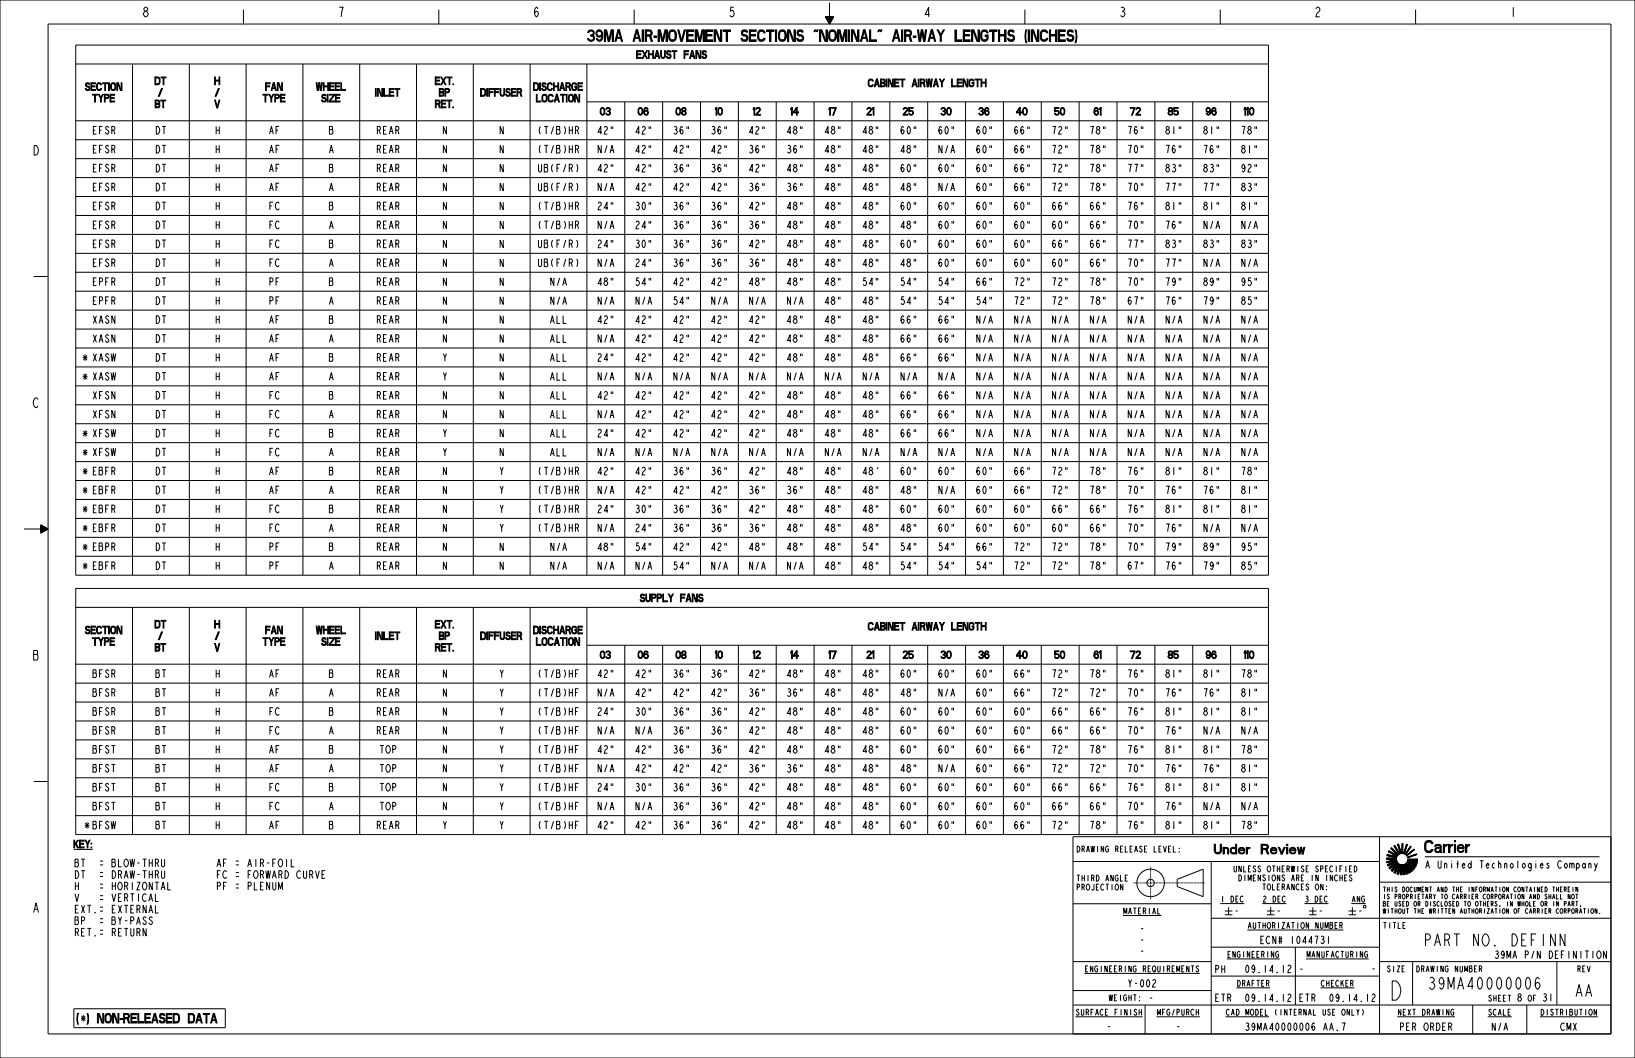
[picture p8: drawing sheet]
<svg xmlns="http://www.w3.org/2000/svg" width="864mm" height="559mm" viewBox="0 0 864 559" stroke-linecap="round" stroke-linejoin="round" font-family="sans-serif">
<defs><g id="words">
<text font-size="13.2" x="733" y="528">D</text>
<g font-size="8.3">
<text x="752" y="450">Carrier</text>
<text x="753" y="500">PART NO. DEFINN</text>
<text x="755" y="523">39MA40000006</text>
<text x="832" y="526">AA</text>
</g>
<text font-size="7.8" x="297" y="22">39MA AIR-MOVEMENT SECTIONS &quot;NOMINAL&quot; AIR-WAY LENGTHS (INCHES)</text>
<g font-size="6.6">
<text x="75" y="9">8</text>
<text x="178" y="9">7</text>
<text x="281" y="9">6</text>
<text x="385" y="9">5</text>
<text x="488" y="9">4</text>
<text x="591" y="9">3</text>
<text x="694" y="9">2</text>
<text x="797" y="9">1</text>
<text x="17" y="82">D</text>
<text x="17" y="215">C</text>
<text x="17" y="349">B</text>
<text x="641" y="451">Under</text>
<text x="671" y="451">Review</text>
<text x="17" y="482">A</text>
</g>
<g font-size="6.5">
<text x="43" y="191">*</text>
<text x="43" y="201">*</text>
<text x="43" y="231">*</text>
<text x="43" y="241">*</text>
<text x="43" y="251">*</text>
<text x="43" y="261">*</text>
<text x="43" y="271">*</text>
<text x="43" y="281">*</text>
<text x="43" y="291">*</text>
<text x="43" y="301">*</text>
<text x="44" y="438">*</text>
<text x="41" y="540">( ) NON-RELEASED DATA</text>
<text x="42" y="540">*</text>
</g>
<g font-size="5.3">
<text x="336" y="31">EXHAUST FANS</text>
<text x="44" y="48">SECTION</text>
<text x="82" y="45">DT</text>
<text x="113" y="45">H</text>
<text x="140" y="48">FAN</text>
<text x="167" y="48">WHEEL</text>
<text x="229" y="45">EXT.</text>
<text x="281" y="48">DISCHARGE</text>
<text x="457" y="46">CABINET AIRWAY LENGTH</text>
<text x="49" y="54">TYPE</text>
<text x="83" y="51">/</text>
<text x="113" y="51">/</text>
<text x="139" y="54">TYPE</text>
<text x="169" y="54">SIZE</text>
<text x="197" y="51">INLET</text>
<text x="232" y="51">BP</text>
<text x="252" y="51">DIFFUSER</text>
<text x="282" y="54">LOCATION</text>
<text x="82" y="57">BT</text>
<text x="113" y="57">V</text>
<text x="229" y="57">RET.</text>
<text x="317" y="61">03</text>
<text x="337" y="61">06</text>
<text x="357" y="61">08</text>
<text x="377" y="61">10</text>
<text x="397" y="61">12</text>
<text x="417" y="61">14</text>
<text x="437" y="61">17</text>
<text x="457" y="61">21</text>
<text x="477" y="61">25</text>
<text x="497" y="61">30</text>
<text x="517" y="61">36</text>
<text x="537" y="61">40</text>
<text x="557" y="61">50</text>
<text x="577" y="61">61</text>
<text x="597" y="61">72</text>
<text x="617" y="61">85</text>
<text x="637" y="61">96</text>
<text x="655" y="61">110</text>
<text x="49" y="71">EFSR</text>
<text x="82" y="71">DT</text>
<text x="113" y="71">H</text>
<text x="142" y="71">AF</text>
<text x="173" y="71">B</text>
<text x="199" y="71">REAR</text>
<text x="233" y="71">N</text>
<text x="263" y="71">N</text>
<text x="284" y="71">(T/B)HR</text>
<text x="315" y="71">42&quot;</text>
<text x="335" y="71">42&quot;</text>
<text x="355" y="71">36&quot;</text>
<text x="375" y="71">36&quot;</text>
<text x="395" y="71">42&quot;</text>
<text x="415" y="71">48&quot;</text>
<text x="435" y="71">48&quot;</text>
<text x="455" y="71">48&quot;</text>
<text x="475" y="71">60&quot;</text>
<text x="495" y="71">60&quot;</text>
<text x="515" y="71">60&quot;</text>
<text x="535" y="71">66&quot;</text>
<text x="555" y="71">72&quot;</text>
<text x="575" y="71">78&quot;</text>
<text x="595" y="71">76&quot;</text>
<text x="615" y="71">81&quot;</text>
<text x="635" y="71">81&quot;</text>
<text x="655" y="71">78&quot;</text>
<text x="49" y="81">EFSR</text>
<text x="82" y="81">DT</text>
<text x="113" y="81">H</text>
<text x="142" y="81">AF</text>
<text x="173" y="81">A</text>
<text x="199" y="81">REAR</text>
<text x="233" y="81">N</text>
<text x="263" y="81">N</text>
<text x="284" y="81">(T/B)HR</text>
<text x="315" y="81">N/A</text>
<text x="335" y="81">42&quot;</text>
<text x="355" y="81">42&quot;</text>
<text x="375" y="81">42&quot;</text>
<text x="395" y="81">36&quot;</text>
<text x="415" y="81">36&quot;</text>
<text x="435" y="81">48&quot;</text>
<text x="455" y="81">48&quot;</text>
<text x="475" y="81">48&quot;</text>
<text x="495" y="81">N/A</text>
<text x="515" y="81">60&quot;</text>
<text x="535" y="81">66&quot;</text>
<text x="555" y="81">72&quot;</text>
<text x="575" y="81">78&quot;</text>
<text x="595" y="81">70&quot;</text>
<text x="615" y="81">76&quot;</text>
<text x="635" y="81">76&quot;</text>
<text x="655" y="81">81&quot;</text>
<text x="49" y="91">EFSR</text>
<text x="82" y="91">DT</text>
<text x="113" y="91">H</text>
<text x="142" y="91">AF</text>
<text x="173" y="91">B</text>
<text x="199" y="91">REAR</text>
<text x="233" y="91">N</text>
<text x="263" y="91">N</text>
<text x="284" y="91">UB(F/R)</text>
<text x="315" y="91">42&quot;</text>
<text x="335" y="91">42&quot;</text>
<text x="355" y="91">36&quot;</text>
<text x="375" y="91">36&quot;</text>
<text x="395" y="91">42&quot;</text>
<text x="415" y="91">48&quot;</text>
<text x="435" y="91">48&quot;</text>
<text x="455" y="91">48&quot;</text>
<text x="475" y="91">60&quot;</text>
<text x="495" y="91">60&quot;</text>
<text x="515" y="91">60&quot;</text>
<text x="535" y="91">66&quot;</text>
<text x="555" y="91">72&quot;</text>
<text x="575" y="91">78&quot;</text>
<text x="595" y="91">77&quot;</text>
<text x="615" y="91">83&quot;</text>
<text x="635" y="91">83&quot;</text>
<text x="655" y="91">92&quot;</text>
<text x="49" y="101">EFSR</text>
<text x="82" y="101">DT</text>
<text x="113" y="101">H</text>
<text x="142" y="101">AF</text>
<text x="173" y="101">A</text>
<text x="199" y="101">REAR</text>
<text x="233" y="101">N</text>
<text x="263" y="101">N</text>
<text x="284" y="101">UB(F/R)</text>
<text x="315" y="101">N/A</text>
<text x="335" y="101">42&quot;</text>
<text x="355" y="101">42&quot;</text>
<text x="375" y="101">42&quot;</text>
<text x="395" y="101">36&quot;</text>
<text x="415" y="101">36&quot;</text>
<text x="435" y="101">48&quot;</text>
<text x="455" y="101">48&quot;</text>
<text x="475" y="101">48&quot;</text>
<text x="495" y="101">N/A</text>
<text x="515" y="101">60&quot;</text>
<text x="535" y="101">66&quot;</text>
<text x="555" y="101">72&quot;</text>
<text x="575" y="101">78&quot;</text>
<text x="595" y="101">70&quot;</text>
<text x="615" y="101">77&quot;</text>
<text x="635" y="101">77&quot;</text>
<text x="655" y="101">83&quot;</text>
<text x="49" y="111">EFSR</text>
<text x="82" y="111">DT</text>
<text x="113" y="111">H</text>
<text x="142" y="111">FC</text>
<text x="173" y="111">B</text>
<text x="199" y="111">REAR</text>
<text x="233" y="111">N</text>
<text x="263" y="111">N</text>
<text x="284" y="111">(T/B)HR</text>
<text x="315" y="111">24&quot;</text>
<text x="335" y="111">30&quot;</text>
<text x="355" y="111">36&quot;</text>
<text x="375" y="111">36&quot;</text>
<text x="395" y="111">42&quot;</text>
<text x="415" y="111">48&quot;</text>
<text x="435" y="111">48&quot;</text>
<text x="455" y="111">48&quot;</text>
<text x="475" y="111">60&quot;</text>
<text x="495" y="111">60&quot;</text>
<text x="515" y="111">60&quot;</text>
<text x="535" y="111">60&quot;</text>
<text x="555" y="111">66&quot;</text>
<text x="575" y="111">66&quot;</text>
<text x="595" y="111">76&quot;</text>
<text x="615" y="111">81&quot;</text>
<text x="635" y="111">81&quot;</text>
<text x="655" y="111">81&quot;</text>
<text x="49" y="121">EFSR</text>
<text x="82" y="121">DT</text>
<text x="113" y="121">H</text>
<text x="142" y="121">FC</text>
<text x="173" y="121">A</text>
<text x="199" y="121">REAR</text>
<text x="233" y="121">N</text>
<text x="263" y="121">N</text>
<text x="284" y="121">(T/B)HR</text>
<text x="315" y="121">N/A</text>
<text x="335" y="121">24&quot;</text>
<text x="355" y="121">36&quot;</text>
<text x="375" y="121">36&quot;</text>
<text x="395" y="121">36&quot;</text>
<text x="415" y="121">48&quot;</text>
<text x="435" y="121">48&quot;</text>
<text x="455" y="121">48&quot;</text>
<text x="475" y="121">48&quot;</text>
<text x="495" y="121">60&quot;</text>
<text x="515" y="121">60&quot;</text>
<text x="535" y="121">60&quot;</text>
<text x="555" y="121">60&quot;</text>
<text x="575" y="121">66&quot;</text>
<text x="595" y="121">70&quot;</text>
<text x="615" y="121">76&quot;</text>
<text x="635" y="121">N/A</text>
<text x="655" y="121">N/A</text>
<text x="49" y="131">EFSR</text>
<text x="82" y="131">DT</text>
<text x="113" y="131">H</text>
<text x="142" y="131">FC</text>
<text x="173" y="131">B</text>
<text x="199" y="131">REAR</text>
<text x="233" y="131">N</text>
<text x="263" y="131">N</text>
<text x="284" y="131">UB(F/R)</text>
<text x="315" y="131">24&quot;</text>
<text x="335" y="131">30&quot;</text>
<text x="355" y="131">36&quot;</text>
<text x="375" y="131">36&quot;</text>
<text x="395" y="131">42&quot;</text>
<text x="415" y="131">48&quot;</text>
<text x="435" y="131">48&quot;</text>
<text x="455" y="131">48&quot;</text>
<text x="475" y="131">60&quot;</text>
<text x="495" y="131">60&quot;</text>
<text x="515" y="131">60&quot;</text>
<text x="535" y="131">60&quot;</text>
<text x="555" y="131">66&quot;</text>
<text x="575" y="131">66&quot;</text>
<text x="595" y="131">77&quot;</text>
<text x="615" y="131">83&quot;</text>
<text x="635" y="131">83&quot;</text>
<text x="655" y="131">83&quot;</text>
<text x="49" y="141">EFSR</text>
<text x="82" y="141">DT</text>
<text x="113" y="141">H</text>
<text x="142" y="141">FC</text>
<text x="173" y="141">A</text>
<text x="199" y="141">REAR</text>
<text x="233" y="141">N</text>
<text x="263" y="141">N</text>
<text x="284" y="141">UB(F/R)</text>
<text x="315" y="141">N/A</text>
<text x="335" y="141">24&quot;</text>
<text x="355" y="141">36&quot;</text>
<text x="375" y="141">36&quot;</text>
<text x="395" y="141">36&quot;</text>
<text x="415" y="141">48&quot;</text>
<text x="435" y="141">48&quot;</text>
<text x="455" y="141">48&quot;</text>
<text x="475" y="141">48&quot;</text>
<text x="495" y="141">60&quot;</text>
<text x="515" y="141">60&quot;</text>
<text x="535" y="141">60&quot;</text>
<text x="555" y="141">60&quot;</text>
<text x="575" y="141">66&quot;</text>
<text x="595" y="141">70&quot;</text>
<text x="615" y="141">77&quot;</text>
<text x="635" y="141">N/A</text>
<text x="655" y="141">N/A</text>
<text x="49" y="151">EPFR</text>
<text x="82" y="151">DT</text>
<text x="113" y="151">H</text>
<text x="142" y="151">PF</text>
<text x="173" y="151">B</text>
<text x="199" y="151">REAR</text>
<text x="233" y="151">N</text>
<text x="263" y="151">N</text>
<text x="290" y="151">N/A</text>
<text x="315" y="151">48&quot;</text>
<text x="335" y="151">54&quot;</text>
<text x="355" y="151">42&quot;</text>
<text x="375" y="151">42&quot;</text>
<text x="395" y="151">48&quot;</text>
<text x="415" y="151">48&quot;</text>
<text x="435" y="151">48&quot;</text>
<text x="455" y="151">54&quot;</text>
<text x="475" y="151">54&quot;</text>
<text x="495" y="151">54&quot;</text>
<text x="515" y="151">66&quot;</text>
<text x="535" y="151">72&quot;</text>
<text x="555" y="151">72&quot;</text>
<text x="575" y="151">78&quot;</text>
<text x="595" y="151">70&quot;</text>
<text x="615" y="151">79&quot;</text>
<text x="635" y="151">89&quot;</text>
<text x="655" y="151">95&quot;</text>
<text x="49" y="161">EPFR</text>
<text x="82" y="161">DT</text>
<text x="113" y="161">H</text>
<text x="142" y="161">PF</text>
<text x="173" y="161">A</text>
<text x="199" y="161">REAR</text>
<text x="233" y="161">N</text>
<text x="263" y="161">N</text>
<text x="290" y="161">N/A</text>
<text x="315" y="161">N/A</text>
<text x="335" y="161">N/A</text>
<text x="355" y="161">54&quot;</text>
<text x="375" y="161">N/A</text>
<text x="395" y="161">N/A</text>
<text x="415" y="161">N/A</text>
<text x="435" y="161">48&quot;</text>
<text x="455" y="161">48&quot;</text>
<text x="475" y="161">54&quot;</text>
<text x="495" y="161">54&quot;</text>
<text x="515" y="161">54&quot;</text>
<text x="535" y="161">72&quot;</text>
<text x="555" y="161">72&quot;</text>
<text x="575" y="161">78&quot;</text>
<text x="595" y="161">67&quot;</text>
<text x="615" y="161">76&quot;</text>
<text x="635" y="161">79&quot;</text>
<text x="655" y="161">85&quot;</text>
<text x="49" y="171">XASN</text>
<text x="82" y="171">DT</text>
<text x="113" y="171">H</text>
<text x="142" y="171">AF</text>
<text x="173" y="171">B</text>
<text x="199" y="171">REAR</text>
<text x="233" y="171">N</text>
<text x="263" y="171">N</text>
<text x="290" y="171">ALL</text>
<text x="315" y="171">42&quot;</text>
<text x="335" y="171">42&quot;</text>
<text x="355" y="171">42&quot;</text>
<text x="375" y="171">42&quot;</text>
<text x="395" y="171">42&quot;</text>
<text x="415" y="171">48&quot;</text>
<text x="435" y="171">48&quot;</text>
<text x="455" y="171">48&quot;</text>
<text x="475" y="171">66&quot;</text>
<text x="495" y="171">66&quot;</text>
<text x="515" y="171">N/A</text>
<text x="535" y="171">N/A</text>
<text x="555" y="171">N/A</text>
<text x="575" y="171">N/A</text>
<text x="595" y="171">N/A</text>
<text x="615" y="171">N/A</text>
<text x="635" y="171">N/A</text>
<text x="655" y="171">N/A</text>
<text x="49" y="181">XASN</text>
<text x="82" y="181">DT</text>
<text x="113" y="181">H</text>
<text x="142" y="181">AF</text>
<text x="173" y="181">A</text>
<text x="199" y="181">REAR</text>
<text x="233" y="181">N</text>
<text x="263" y="181">N</text>
<text x="290" y="181">ALL</text>
<text x="315" y="181">N/A</text>
<text x="335" y="181">42&quot;</text>
<text x="355" y="181">42&quot;</text>
<text x="375" y="181">42&quot;</text>
<text x="395" y="181">42&quot;</text>
<text x="415" y="181">48&quot;</text>
<text x="435" y="181">48&quot;</text>
<text x="455" y="181">48&quot;</text>
<text x="475" y="181">66&quot;</text>
<text x="495" y="181">66&quot;</text>
<text x="515" y="181">N/A</text>
<text x="535" y="181">N/A</text>
<text x="555" y="181">N/A</text>
<text x="575" y="181">N/A</text>
<text x="595" y="181">N/A</text>
<text x="615" y="181">N/A</text>
<text x="635" y="181">N/A</text>
<text x="655" y="181">N/A</text>
<text x="49" y="191">XASW</text>
<text x="82" y="191">DT</text>
<text x="113" y="191">H</text>
<text x="142" y="191">AF</text>
<text x="173" y="191">B</text>
<text x="199" y="191">REAR</text>
<text x="233" y="191">Y</text>
<text x="263" y="191">N</text>
<text x="290" y="191">ALL</text>
<text x="315" y="191">24&quot;</text>
<text x="335" y="191">42&quot;</text>
<text x="355" y="191">42&quot;</text>
<text x="375" y="191">42&quot;</text>
<text x="395" y="191">42&quot;</text>
<text x="415" y="191">48&quot;</text>
<text x="435" y="191">48&quot;</text>
<text x="455" y="191">48&quot;</text>
<text x="475" y="191">66&quot;</text>
<text x="495" y="191">66&quot;</text>
<text x="515" y="191">N/A</text>
<text x="535" y="191">N/A</text>
<text x="555" y="191">N/A</text>
<text x="575" y="191">N/A</text>
<text x="595" y="191">N/A</text>
<text x="615" y="191">N/A</text>
<text x="635" y="191">N/A</text>
<text x="655" y="191">N/A</text>
<text x="49" y="201">XASW</text>
<text x="82" y="201">DT</text>
<text x="113" y="201">H</text>
<text x="142" y="201">AF</text>
<text x="173" y="201">A</text>
<text x="199" y="201">REAR</text>
<text x="233" y="201">Y</text>
<text x="263" y="201">N</text>
<text x="290" y="201">ALL</text>
<text x="315" y="201">N/A</text>
<text x="335" y="201">N/A</text>
<text x="355" y="201">N/A</text>
<text x="375" y="201">N/A</text>
<text x="395" y="201">N/A</text>
<text x="415" y="201">N/A</text>
<text x="435" y="201">N/A</text>
<text x="455" y="201">N/A</text>
<text x="475" y="201">N/A</text>
<text x="495" y="201">N/A</text>
<text x="515" y="201">N/A</text>
<text x="535" y="201">N/A</text>
<text x="555" y="201">N/A</text>
<text x="575" y="201">N/A</text>
<text x="595" y="201">N/A</text>
<text x="615" y="201">N/A</text>
<text x="635" y="201">N/A</text>
<text x="655" y="201">N/A</text>
<text x="49" y="211">XFSN</text>
<text x="82" y="211">DT</text>
<text x="113" y="211">H</text>
<text x="142" y="211">FC</text>
<text x="173" y="211">B</text>
<text x="199" y="211">REAR</text>
<text x="233" y="211">N</text>
<text x="263" y="211">N</text>
<text x="290" y="211">ALL</text>
<text x="315" y="211">42&quot;</text>
<text x="335" y="211">42&quot;</text>
<text x="355" y="211">42&quot;</text>
<text x="375" y="211">42&quot;</text>
<text x="395" y="211">42&quot;</text>
<text x="415" y="211">48&quot;</text>
<text x="435" y="211">48&quot;</text>
<text x="455" y="211">48&quot;</text>
<text x="475" y="211">66&quot;</text>
<text x="495" y="211">66&quot;</text>
<text x="515" y="211">N/A</text>
<text x="535" y="211">N/A</text>
<text x="555" y="211">N/A</text>
<text x="575" y="211">N/A</text>
<text x="595" y="211">N/A</text>
<text x="615" y="211">N/A</text>
<text x="635" y="211">N/A</text>
<text x="655" y="211">N/A</text>
<text x="49" y="221">XFSN</text>
<text x="82" y="221">DT</text>
<text x="113" y="221">H</text>
<text x="142" y="221">FC</text>
<text x="173" y="221">A</text>
<text x="199" y="221">REAR</text>
<text x="233" y="221">N</text>
<text x="263" y="221">N</text>
<text x="290" y="221">ALL</text>
<text x="315" y="221">N/A</text>
<text x="335" y="221">42&quot;</text>
<text x="355" y="221">42&quot;</text>
<text x="375" y="221">42&quot;</text>
<text x="395" y="221">42&quot;</text>
<text x="415" y="221">48&quot;</text>
<text x="435" y="221">48&quot;</text>
<text x="455" y="221">48&quot;</text>
<text x="475" y="221">66&quot;</text>
<text x="495" y="221">66&quot;</text>
<text x="515" y="221">N/A</text>
<text x="535" y="221">N/A</text>
<text x="555" y="221">N/A</text>
<text x="575" y="221">N/A</text>
<text x="595" y="221">N/A</text>
<text x="615" y="221">N/A</text>
<text x="635" y="221">N/A</text>
<text x="655" y="221">N/A</text>
<text x="49" y="231">XFSW</text>
<text x="82" y="231">DT</text>
<text x="113" y="231">H</text>
<text x="142" y="231">FC</text>
<text x="173" y="231">B</text>
<text x="199" y="231">REAR</text>
<text x="233" y="231">Y</text>
<text x="263" y="231">N</text>
<text x="290" y="231">ALL</text>
<text x="315" y="231">24&quot;</text>
<text x="335" y="231">42&quot;</text>
<text x="355" y="231">42&quot;</text>
<text x="375" y="231">42&quot;</text>
<text x="395" y="231">42&quot;</text>
<text x="415" y="231">48&quot;</text>
<text x="435" y="231">48&quot;</text>
<text x="455" y="231">48&quot;</text>
<text x="475" y="231">66&quot;</text>
<text x="495" y="231">66&quot;</text>
<text x="515" y="231">N/A</text>
<text x="535" y="231">N/A</text>
<text x="555" y="231">N/A</text>
<text x="575" y="231">N/A</text>
<text x="595" y="231">N/A</text>
<text x="615" y="231">N/A</text>
<text x="635" y="231">N/A</text>
<text x="655" y="231">N/A</text>
<text x="49" y="241">XFSW</text>
<text x="82" y="241">DT</text>
<text x="113" y="241">H</text>
<text x="142" y="241">FC</text>
<text x="173" y="241">A</text>
<text x="199" y="241">REAR</text>
<text x="233" y="241">Y</text>
<text x="263" y="241">N</text>
<text x="290" y="241">ALL</text>
<text x="315" y="241">N/A</text>
<text x="335" y="241">N/A</text>
<text x="355" y="241">N/A</text>
<text x="375" y="241">N/A</text>
<text x="395" y="241">N/A</text>
<text x="415" y="241">N/A</text>
<text x="435" y="241">N/A</text>
<text x="455" y="241">N/A</text>
<text x="475" y="241">N/A</text>
<text x="495" y="241">N/A</text>
<text x="515" y="241">N/A</text>
<text x="535" y="241">N/A</text>
<text x="555" y="241">N/A</text>
<text x="575" y="241">N/A</text>
<text x="595" y="241">N/A</text>
<text x="615" y="241">N/A</text>
<text x="635" y="241">N/A</text>
<text x="655" y="241">N/A</text>
<text x="49" y="251">EBFR</text>
<text x="82" y="251">DT</text>
<text x="113" y="251">H</text>
<text x="142" y="251">AF</text>
<text x="173" y="251">B</text>
<text x="199" y="251">REAR</text>
<text x="233" y="251">N</text>
<text x="263" y="251">Y</text>
<text x="284" y="251">(T/B)HR</text>
<text x="315" y="251">42&quot;</text>
<text x="335" y="251">42&quot;</text>
<text x="355" y="251">36&quot;</text>
<text x="375" y="251">36&quot;</text>
<text x="395" y="251">42&quot;</text>
<text x="415" y="251">48&quot;</text>
<text x="435" y="251">48&quot;</text>
<text x="455" y="251">48'</text>
<text x="475" y="251">60&quot;</text>
<text x="495" y="251">60&quot;</text>
<text x="515" y="251">60&quot;</text>
<text x="535" y="251">66&quot;</text>
<text x="555" y="251">72&quot;</text>
<text x="575" y="251">78&quot;</text>
<text x="595" y="251">76&quot;</text>
<text x="615" y="251">81&quot;</text>
<text x="635" y="251">81&quot;</text>
<text x="655" y="251">78&quot;</text>
<text x="49" y="261">EBFR</text>
<text x="82" y="261">DT</text>
<text x="113" y="261">H</text>
<text x="142" y="261">AF</text>
<text x="173" y="261">A</text>
<text x="199" y="261">REAR</text>
<text x="233" y="261">N</text>
<text x="263" y="261">Y</text>
<text x="284" y="261">(T/B)HR</text>
<text x="315" y="261">N/A</text>
<text x="335" y="261">42&quot;</text>
<text x="355" y="261">42&quot;</text>
<text x="375" y="261">42&quot;</text>
<text x="395" y="261">36&quot;</text>
<text x="415" y="261">36&quot;</text>
<text x="435" y="261">48&quot;</text>
<text x="455" y="261">48&quot;</text>
<text x="475" y="261">48&quot;</text>
<text x="495" y="261">N/A</text>
<text x="515" y="261">60&quot;</text>
<text x="535" y="261">66&quot;</text>
<text x="555" y="261">72&quot;</text>
<text x="575" y="261">78&quot;</text>
<text x="595" y="261">70&quot;</text>
<text x="615" y="261">76&quot;</text>
<text x="635" y="261">76&quot;</text>
<text x="655" y="261">81&quot;</text>
<text x="49" y="271">EBFR</text>
<text x="82" y="271">DT</text>
<text x="113" y="271">H</text>
<text x="142" y="271">FC</text>
<text x="173" y="271">B</text>
<text x="199" y="271">REAR</text>
<text x="233" y="271">N</text>
<text x="263" y="271">Y</text>
<text x="284" y="271">(T/B)HR</text>
<text x="315" y="271">24&quot;</text>
<text x="335" y="271">30&quot;</text>
<text x="355" y="271">36&quot;</text>
<text x="375" y="271">36&quot;</text>
<text x="395" y="271">42&quot;</text>
<text x="415" y="271">48&quot;</text>
<text x="435" y="271">48&quot;</text>
<text x="455" y="271">48&quot;</text>
<text x="475" y="271">60&quot;</text>
<text x="495" y="271">60&quot;</text>
<text x="515" y="271">60&quot;</text>
<text x="535" y="271">60&quot;</text>
<text x="555" y="271">66&quot;</text>
<text x="575" y="271">66&quot;</text>
<text x="595" y="271">76&quot;</text>
<text x="615" y="271">81&quot;</text>
<text x="635" y="271">81&quot;</text>
<text x="655" y="271">81&quot;</text>
<text x="49" y="281">EBFR</text>
<text x="82" y="281">DT</text>
<text x="113" y="281">H</text>
<text x="142" y="281">FC</text>
<text x="173" y="281">A</text>
<text x="199" y="281">REAR</text>
<text x="233" y="281">N</text>
<text x="263" y="281">Y</text>
<text x="284" y="281">(T/B)HR</text>
<text x="315" y="281">N/A</text>
<text x="335" y="281">24&quot;</text>
<text x="355" y="281">36&quot;</text>
<text x="375" y="281">36&quot;</text>
<text x="395" y="281">36&quot;</text>
<text x="415" y="281">48&quot;</text>
<text x="435" y="281">48&quot;</text>
<text x="455" y="281">48&quot;</text>
<text x="475" y="281">48&quot;</text>
<text x="495" y="281">60&quot;</text>
<text x="515" y="281">60&quot;</text>
<text x="535" y="281">60&quot;</text>
<text x="555" y="281">60&quot;</text>
<text x="575" y="281">66&quot;</text>
<text x="595" y="281">70&quot;</text>
<text x="615" y="281">76&quot;</text>
<text x="635" y="281">N/A</text>
<text x="655" y="281">N/A</text>
<text x="49" y="291">EBPR</text>
<text x="82" y="291">DT</text>
<text x="113" y="291">H</text>
<text x="142" y="291">PF</text>
<text x="173" y="291">B</text>
<text x="199" y="291">REAR</text>
<text x="233" y="291">N</text>
<text x="263" y="291">N</text>
<text x="290" y="291">N/A</text>
<text x="315" y="291">48&quot;</text>
<text x="335" y="291">54&quot;</text>
<text x="355" y="291">42&quot;</text>
<text x="375" y="291">42&quot;</text>
<text x="395" y="291">48&quot;</text>
<text x="415" y="291">48&quot;</text>
<text x="435" y="291">48&quot;</text>
<text x="455" y="291">54&quot;</text>
<text x="475" y="291">54&quot;</text>
<text x="495" y="291">54&quot;</text>
<text x="515" y="291">66&quot;</text>
<text x="535" y="291">72&quot;</text>
<text x="555" y="291">72&quot;</text>
<text x="575" y="291">78&quot;</text>
<text x="595" y="291">70&quot;</text>
<text x="615" y="291">79&quot;</text>
<text x="635" y="291">89&quot;</text>
<text x="655" y="291">95&quot;</text>
<text x="49" y="301">EBFR</text>
<text x="82" y="301">DT</text>
<text x="113" y="301">H</text>
<text x="142" y="301">PF</text>
<text x="173" y="301">A</text>
<text x="199" y="301">REAR</text>
<text x="233" y="301">N</text>
<text x="263" y="301">N</text>
<text x="290" y="301">N/A</text>
<text x="315" y="301">N/A</text>
<text x="335" y="301">N/A</text>
<text x="355" y="301">54&quot;</text>
<text x="375" y="301">N/A</text>
<text x="395" y="301">N/A</text>
<text x="415" y="301">N/A</text>
<text x="435" y="301">48&quot;</text>
<text x="455" y="301">48&quot;</text>
<text x="475" y="301">54&quot;</text>
<text x="495" y="301">54&quot;</text>
<text x="515" y="301">54&quot;</text>
<text x="535" y="301">72&quot;</text>
<text x="555" y="301">72&quot;</text>
<text x="575" y="301">78&quot;</text>
<text x="595" y="301">67&quot;</text>
<text x="615" y="301">76&quot;</text>
<text x="635" y="301">79&quot;</text>
<text x="655" y="301">85&quot;</text>
<text x="338" y="318">SUPPLY FANS</text>
<text x="44" y="335">SECTION</text>
<text x="82" y="332">DT</text>
<text x="113" y="332">H</text>
<text x="140" y="335">FAN</text>
<text x="167" y="335">WHEEL</text>
<text x="229" y="332">EXT.</text>
<text x="281" y="335">DISCHARGE</text>
<text x="457" y="333">CABINET AIRWAY LENGTH</text>
<text x="49" y="341">TYPE</text>
<text x="83" y="338">/</text>
<text x="113" y="338">/</text>
<text x="139" y="341">TYPE</text>
<text x="169" y="341">SIZE</text>
<text x="197" y="338">INLET</text>
<text x="232" y="338">BP</text>
<text x="252" y="338">DIFFUSER</text>
<text x="282" y="341">LOCATION</text>
<text x="82" y="344">BT</text>
<text x="113" y="344">V</text>
<text x="229" y="344">RET.</text>
<text x="317" y="348">03</text>
<text x="337" y="348">06</text>
<text x="357" y="348">08</text>
<text x="377" y="348">10</text>
<text x="397" y="348">12</text>
<text x="417" y="348">14</text>
<text x="437" y="348">17</text>
<text x="457" y="348">21</text>
<text x="477" y="348">25</text>
<text x="497" y="348">30</text>
<text x="517" y="348">36</text>
<text x="537" y="348">40</text>
<text x="557" y="348">50</text>
<text x="577" y="348">61</text>
<text x="597" y="348">72</text>
<text x="617" y="348">85</text>
<text x="637" y="348">96</text>
<text x="655" y="348">110</text>
<text x="49" y="358">BFSR</text>
<text x="82" y="358">BT</text>
<text x="113" y="358">H</text>
<text x="142" y="358">AF</text>
<text x="173" y="358">B</text>
<text x="199" y="358">REAR</text>
<text x="233" y="358">N</text>
<text x="263" y="358">Y</text>
<text x="284" y="358">(T/B)HF</text>
<text x="315" y="358">42&quot;</text>
<text x="335" y="358">42&quot;</text>
<text x="355" y="358">36&quot;</text>
<text x="375" y="358">36&quot;</text>
<text x="395" y="358">42&quot;</text>
<text x="415" y="358">48&quot;</text>
<text x="435" y="358">48&quot;</text>
<text x="455" y="358">48&quot;</text>
<text x="475" y="358">60&quot;</text>
<text x="495" y="358">60&quot;</text>
<text x="515" y="358">60&quot;</text>
<text x="535" y="358">66&quot;</text>
<text x="555" y="358">72&quot;</text>
<text x="575" y="358">78&quot;</text>
<text x="595" y="358">76&quot;</text>
<text x="615" y="358">81&quot;</text>
<text x="635" y="358">81&quot;</text>
<text x="655" y="358">78&quot;</text>
<text x="49" y="368">BFSR</text>
<text x="82" y="368">BT</text>
<text x="113" y="368">H</text>
<text x="142" y="368">AF</text>
<text x="173" y="368">A</text>
<text x="199" y="368">REAR</text>
<text x="233" y="368">N</text>
<text x="263" y="368">Y</text>
<text x="284" y="368">(T/B)HF</text>
<text x="315" y="368">N/A</text>
<text x="335" y="368">42&quot;</text>
<text x="355" y="368">42&quot;</text>
<text x="375" y="368">42&quot;</text>
<text x="395" y="368">36&quot;</text>
<text x="415" y="368">36&quot;</text>
<text x="435" y="368">48&quot;</text>
<text x="455" y="368">48&quot;</text>
<text x="475" y="368">48&quot;</text>
<text x="495" y="368">N/A</text>
<text x="515" y="368">60&quot;</text>
<text x="535" y="368">66&quot;</text>
<text x="555" y="368">72&quot;</text>
<text x="575" y="368">72&quot;</text>
<text x="595" y="368">70&quot;</text>
<text x="615" y="368">76&quot;</text>
<text x="635" y="368">76&quot;</text>
<text x="655" y="368">81&quot;</text>
<text x="49" y="378">BFSR</text>
<text x="82" y="378">BT</text>
<text x="113" y="378">H</text>
<text x="142" y="378">FC</text>
<text x="173" y="378">B</text>
<text x="199" y="378">REAR</text>
<text x="233" y="378">N</text>
<text x="263" y="378">Y</text>
<text x="284" y="378">(T/B)HF</text>
<text x="315" y="378">24&quot;</text>
<text x="335" y="378">30&quot;</text>
<text x="355" y="378">36&quot;</text>
<text x="375" y="378">36&quot;</text>
<text x="395" y="378">42&quot;</text>
<text x="415" y="378">48&quot;</text>
<text x="435" y="378">48&quot;</text>
<text x="455" y="378">48&quot;</text>
<text x="475" y="378">60&quot;</text>
<text x="495" y="378">60&quot;</text>
<text x="515" y="378">60&quot;</text>
<text x="535" y="378">60&quot;</text>
<text x="555" y="378">66&quot;</text>
<text x="575" y="378">66&quot;</text>
<text x="595" y="378">76&quot;</text>
<text x="615" y="378">81&quot;</text>
<text x="635" y="378">81&quot;</text>
<text x="655" y="378">81&quot;</text>
<text x="49" y="388">BFSR</text>
<text x="82" y="388">BT</text>
<text x="113" y="388">H</text>
<text x="142" y="388">FC</text>
<text x="173" y="388">A</text>
<text x="199" y="388">REAR</text>
<text x="233" y="388">N</text>
<text x="263" y="388">Y</text>
<text x="284" y="388">(T/B)HF</text>
<text x="315" y="388">N/A</text>
<text x="335" y="388">N/A</text>
<text x="355" y="388">36&quot;</text>
<text x="375" y="388">36&quot;</text>
<text x="395" y="388">42&quot;</text>
<text x="415" y="388">48&quot;</text>
<text x="435" y="388">48&quot;</text>
<text x="455" y="388">48&quot;</text>
<text x="475" y="388">60&quot;</text>
<text x="495" y="388">60&quot;</text>
<text x="515" y="388">60&quot;</text>
<text x="535" y="388">60&quot;</text>
<text x="555" y="388">66&quot;</text>
<text x="575" y="388">66&quot;</text>
<text x="595" y="388">70&quot;</text>
<text x="615" y="388">76&quot;</text>
<text x="635" y="388">N/A</text>
<text x="655" y="388">N/A</text>
<text x="49" y="398">BFST</text>
<text x="82" y="398">BT</text>
<text x="113" y="398">H</text>
<text x="142" y="398">AF</text>
<text x="173" y="398">B</text>
<text x="200" y="398">TOP</text>
<text x="233" y="398">N</text>
<text x="263" y="398">Y</text>
<text x="284" y="398">(T/B)HF</text>
<text x="315" y="398">42&quot;</text>
<text x="335" y="398">42&quot;</text>
<text x="355" y="398">36&quot;</text>
<text x="375" y="398">36&quot;</text>
<text x="395" y="398">42&quot;</text>
<text x="415" y="398">48&quot;</text>
<text x="435" y="398">48&quot;</text>
<text x="455" y="398">48&quot;</text>
<text x="475" y="398">60&quot;</text>
<text x="495" y="398">60&quot;</text>
<text x="515" y="398">60&quot;</text>
<text x="535" y="398">66&quot;</text>
<text x="555" y="398">72&quot;</text>
<text x="575" y="398">78&quot;</text>
<text x="595" y="398">76&quot;</text>
<text x="615" y="398">81&quot;</text>
<text x="635" y="398">81&quot;</text>
<text x="655" y="398">78&quot;</text>
<text x="49" y="408">BFST</text>
<text x="82" y="408">BT</text>
<text x="113" y="408">H</text>
<text x="142" y="408">AF</text>
<text x="173" y="408">A</text>
<text x="200" y="408">TOP</text>
<text x="233" y="408">N</text>
<text x="263" y="408">Y</text>
<text x="284" y="408">(T/B)HF</text>
<text x="315" y="408">N/A</text>
<text x="335" y="408">42&quot;</text>
<text x="355" y="408">42&quot;</text>
<text x="375" y="408">42&quot;</text>
<text x="395" y="408">36&quot;</text>
<text x="415" y="408">36&quot;</text>
<text x="435" y="408">48&quot;</text>
<text x="455" y="408">48&quot;</text>
<text x="475" y="408">48&quot;</text>
<text x="495" y="408">N/A</text>
<text x="515" y="408">60&quot;</text>
<text x="535" y="408">66&quot;</text>
<text x="555" y="408">72&quot;</text>
<text x="575" y="408">72&quot;</text>
<text x="595" y="408">70&quot;</text>
<text x="615" y="408">76&quot;</text>
<text x="635" y="408">76&quot;</text>
<text x="655" y="408">81&quot;</text>
<text x="49" y="418">BFST</text>
<text x="82" y="418">BT</text>
<text x="113" y="418">H</text>
<text x="142" y="418">FC</text>
<text x="173" y="418">B</text>
<text x="200" y="418">TOP</text>
<text x="233" y="418">N</text>
<text x="263" y="418">Y</text>
<text x="284" y="418">(T/B)HF</text>
<text x="315" y="418">24&quot;</text>
<text x="335" y="418">30&quot;</text>
<text x="355" y="418">36&quot;</text>
<text x="375" y="418">36&quot;</text>
<text x="395" y="418">42&quot;</text>
<text x="415" y="418">48&quot;</text>
<text x="435" y="418">48&quot;</text>
<text x="455" y="418">48&quot;</text>
<text x="475" y="418">60&quot;</text>
<text x="495" y="418">60&quot;</text>
<text x="515" y="418">60&quot;</text>
<text x="535" y="418">60&quot;</text>
<text x="555" y="418">66&quot;</text>
<text x="575" y="418">66&quot;</text>
<text x="595" y="418">76&quot;</text>
<text x="615" y="418">81&quot;</text>
<text x="635" y="418">81&quot;</text>
<text x="655" y="418">81&quot;</text>
<text x="49" y="428">BFST</text>
<text x="82" y="428">BT</text>
<text x="113" y="428">H</text>
<text x="142" y="428">FC</text>
<text x="173" y="428">A</text>
<text x="200" y="428">TOP</text>
<text x="233" y="428">N</text>
<text x="263" y="428">Y</text>
<text x="284" y="428">(T/B)HF</text>
<text x="315" y="428">N/A</text>
<text x="335" y="428">N/A</text>
<text x="355" y="428">36&quot;</text>
<text x="375" y="428">36&quot;</text>
<text x="395" y="428">42&quot;</text>
<text x="415" y="428">48&quot;</text>
<text x="435" y="428">48&quot;</text>
<text x="455" y="428">48&quot;</text>
<text x="475" y="428">60&quot;</text>
<text x="495" y="428">60&quot;</text>
<text x="515" y="428">60&quot;</text>
<text x="535" y="428">60&quot;</text>
<text x="555" y="428">66&quot;</text>
<text x="575" y="428">66&quot;</text>
<text x="595" y="428">70&quot;</text>
<text x="615" y="428">76&quot;</text>
<text x="635" y="428">N/A</text>
<text x="655" y="428">N/A</text>
<text x="49" y="438">BFSW</text>
<text x="82" y="438">BT</text>
<text x="113" y="438">H</text>
<text x="142" y="438">AF</text>
<text x="173" y="438">B</text>
<text x="199" y="438">REAR</text>
<text x="233" y="438">Y</text>
<text x="263" y="438">Y</text>
<text x="284" y="438">(T/B)HF</text>
<text x="315" y="438">42&quot;</text>
<text x="335" y="438">42&quot;</text>
<text x="355" y="438">36&quot;</text>
<text x="375" y="438">36&quot;</text>
<text x="395" y="438">42&quot;</text>
<text x="415" y="438">48&quot;</text>
<text x="435" y="438">48&quot;</text>
<text x="455" y="438">48&quot;</text>
<text x="475" y="438">60&quot;</text>
<text x="495" y="438">60&quot;</text>
<text x="515" y="438">60&quot;</text>
<text x="535" y="438">66&quot;</text>
<text x="555" y="438">72&quot;</text>
<text x="575" y="438">78&quot;</text>
<text x="595" y="438">76&quot;</text>
<text x="615" y="438">81&quot;</text>
<text x="635" y="438">81&quot;</text>
<text x="655" y="438">78&quot;</text>
<text x="39" y="448">KEY:</text>
<text x="39" y="458">BT</text>
<text x="52" y="458">= BLOW-THRU</text>
<text x="114" y="458">AF = AIR-FOIL</text>
<text x="39" y="464">DT</text>
<text x="52" y="464">= DRAW-THRU</text>
<text x="114" y="464">FC = FORWARD CURVE</text>
<text x="39" y="470">H</text>
<text x="52" y="470">= HORIZONTAL</text>
<text x="114" y="470">PF = PLENUM</text>
<text x="39" y="476">V</text>
<text x="52" y="476">= VERTICAL</text>
<text x="39" y="482">EXT.= EXTERNAL</text>
<text x="39" y="488">BP</text>
<text x="52" y="488">= BY-PASS</text>
<text x="39" y="494">RET.= RETURN</text>
</g>
<g font-size="5.2">
<text x="752" y="459">A United Technologies Company</text>
<text x="652" y="483">-</text>
<text x="674" y="483">-</text>
<text x="696" y="483">-</text>
<text x="717" y="483">-</text>
<text x="602" y="492">-</text>
<text x="602" y="498">-</text>
<text x="665" y="498">ECN# 1044731</text>
<text x="602" y="504">-</text>
<text x="790" y="506">39MA P/N DEFINITION</text>
<text x="641" y="514">PH</text>
<text x="658" y="514">09.14.12</text>
<text x="686" y="514">-</text>
<text x="724" y="514">-</text>
<text x="596" y="521">Y-002</text>
<text x="606" y="529">-</text>
<text x="641" y="529">ETR</text>
<text x="658" y="529">09.14.12</text>
<text x="686" y="529">ETR</text>
<text x="702" y="529">09.14.12</text>
<text x="801" y="529">8</text>
<text x="815" y="529">31</text>
<text x="584" y="544">-</text>
<text x="621" y="544">-</text>
<text x="658" y="544">39MA40000006</text>
<text x="699" y="544">AA.7</text>
<text x="739" y="544">PER ORDER</text>
<text x="788" y="544">N/A</text>
<text x="824" y="544">CMX</text>
</g>
<g font-size="4.1">
<text x="568" y="450">DRAWING RELEASE LEVEL:</text>
<text x="652" y="461">UNLESS OTHERWISE SPECIFIED</text>
<text x="568" y="465">THIRD ANGLE</text>
<text x="654" y="465">DIMENSIONS ARE IN INCHES</text>
<text x="568" y="470">PROJECTION</text>
<text x="667" y="470">TOLERANCES ON:</text>
<text x="645" y="476">1 DEC</text>
<text x="667" y="476">2 DEC</text>
<text x="689" y="476">3 DEC</text>
<text x="714" y="476">ANG</text>
<text x="593" y="483">MATERIAL</text>
<text x="659" y="490">AUTHORIZATION NUMBER</text>
<text x="730" y="490">TITLE</text>
<text x="648" y="506">ENGINEERING</text>
<text x="690" y="506">MANUFACTURING</text>
<text x="574" y="513">ENGINEERING REQUIREMENTS</text>
<text x="732" y="513">SIZE</text>
<text x="748" y="513">DRAWING NUMBER</text>
<text x="833" y="513">REV</text>
<text x="653" y="521">DRAFTER</text>
<text x="698" y="521">CHECKER</text>
<text x="586" y="529">WEIGHT:</text>
<text x="786" y="529">SHEET</text>
<text x="807" y="529">OF</text>
<text x="568" y="536">SURFACE FINISH</text>
<text x="611" y="536">MFG/PURCH</text>
<text x="648" y="536">CAD MODEL</text>
<text x="673" y="536">(INTERNAL USE ONLY)</text>
<text x="738" y="536">NEXT DRAWING</text>
<text x="786" y="536">SCALE</text>
<text x="814" y="536">DISTRIBUTION</text>
</g>
<g font-size="3.3">
<text x="730" y="471">THIS DOCUMENT AND THE INFORMATION CONTAINED THEREIN</text>
<text x="730" y="475">IS PROPRIETARY TO CARRIER CORPORATION AND SHALL NOT</text>
<text x="730" y="479">BE USED OR DISCLOSED TO OTHERS, IN WHOLE OR IN PART,</text>
<text x="730" y="482">WITHOUT THE WRITTEN AUTHORIZATION OF CARRIER CORPORATION.</text>
</g>
</g></defs>
<g fill="none" stroke="#000" stroke-width=".53">
<path d="M0 0h864v559h-864zM129 5v8M232 5v8M335 5v8M436 9h4l-2 4M436 9l2 4M436 9h4M436 9l2 3 2-3M436 9h4l-2 3-1-3M437 9h2l-1 3M437 9l1 2M437 10h2"/>
<path d="M438 10h1l-1 1M438 10v1M438 10h.1M438 1v12M439 10l-1 1-1-1M541 5v8M645 5v8M748 5v8M851 13v533h-826v-533h826M40 24h630v280h-630zM40 34h630M70 34v270"/>
<path d="M100 34v270M130 34v270M160 34v270M190 34v270M220 34v270M250 34v270M280 34v270M310 34v270M310 54h360M330 54v250M350 54v250M370 54v250"/>
<path d="M390 54v250M410 54v250M430 54v250M450 54v250M470 54v250M490 54v250M510 54v250M530 54v250M550 54v250M570 54v250M590 54v250M610 54v250"/>
<path d="M630 54v250M650 54v250M40 64h630M40 74h630M40 84h630M40 94h630M40 104h630M40 114h630M40 124h630M40 134h630M18 146h7M40 144h630"/>
<path d="M40 154h630M40 164h630M40 174h630M40 184h630M40 194h630M40 204h630M40 214h630M40 224h630M40 234h630M40 244h630M40 254h630M13 279h12"/>
<path d="M22 277l3 2-3 3zM22 277l3 2-3 2M22 278v3M22 278l3 1M22 278v3l3-2M22 278l2 1-2 2M22 278l2 1-2 1M22 279v1l2-1M22 279h1l-1 1M23 279v1v-1M23 279h.1M40 264h630"/>
<path d="M40 274h630M40 284h630M40 294h630M40 311h630v130h-630zM40 321h630M70 321v120M100 321v120M130 321v120M160 321v120M190 321v120M220 321v120M250 321v120"/>
<path d="M280 321v120M310 321v120M40 351h630M310 341h360M330 341v100M350 341v100M370 341v100M390 341v100M410 341v100M430 341v100M450 341v100M470 341v100"/>
<path d="M490 341v100M510 341v100M530 341v100M550 341v100M570 341v100M590 341v100M610 341v100M630 341v100M650 341v100M40 361h630M40 371h630M40 381h630"/>
<path d="M40 391h630M18 413h7M40 401h630M40 411h630M40 421h630M40 431h630M39 449h10M567 455h162M640 455v91M729 442v104M732 453h6l-6 1zM732 453h6v1h-6z"/>
<path d="M732 454l6-1v1zM732 455h5l-4 1zM732 455l6-1-1 1zM733 452l5 1zM733 451l5 2-5-1zM733 457l5-2zM733 457l5-2-5 2zM733 450l5 2zM734 449l4 3-5-2zM734 458l4-2zM734 458l4-2-4 3zM734 458l4-3v1z"/>
<path d="M735 448l4 3-1 1zM735 460l3-4-3 4zM735 448l4 3-4-3zM735 448l4 3-1 1-3-4zM736 447h1l2 4zM736 447l3 4zM738 454l-6 1 1 1 4-1-4 2 5-2-4 3v1l4-3-3 4 3-4-2 5h1l2-4-1 5h1l1-5v5h1v-4v4h1l-1-4 2 4 1-1-2-3 2 3h1l-2-3 3 2-2-3 3 2v-1l-2-1M738 454v1zM738 454a3 3 0 0 0 3 3 3 3 0 0 0 3-3h5v1h-3h3l-1 1h-2l2 1v1l-3-1M738 455v1zM738 456l-3 4zM738 456h1z"/>
<path d="M738 446h1l1 5zM738 446l2 5zM738 456l2 1zM738 456l1 1-3 4zM739 457h6h-1zM739 457l-2 4h-1zM739 457h6zM739 457h2zM739 457h1l-2 5zM739 457h5h-4zM740 457l3 1h-2zM740 457h4l-1 1z"/>
<path d="M740 457l-1 5h-1zM740 457l1 1-1 4zM741 458l1 4zM741 458h1zM741 458l1 4h-1zM741 458v4h-1zM741 446v5zM741 458h2zM741 457h4zM741 446v5M741 458h1l2 3zM741 458l3 3-1 1z"/>
<path d="M742 457v-1l3 1zM742 456h3M742 458h1l2 3zM742 458l3 3h-1zM742 456h4l-1 1zM743 452l4-3zM743 446l-1 5zM743 446l-2 5zM743 456l3-1h3zM743 456l6-1-3 1zM743 456h3h-4zM743 458l3 2z"/>
<path d="M743 458l1-1 2 3zM743 453l5-2zM743 455h3l-3 1zM743 455l6-1-3 1zM744 454h5l-6 1zM744 457h1l2 1zM744 457l3 1v1zM745 457h-6M745 457l1-1 2 1zM745 457h3v1zM745 447l-3 4zM746 456l3-1-1 1z"/>
<path d="M746 455l3-1v1zM753 453h92M851 442h-284v104M567 477h73M622 464l14-5v15l-14-6zM729 466h122M640 485h211M567 508h73M640 500h89M640 516h89M684 500v31M729 508h122"/>
<path d="M746 508v23M822 508v23M39 533h80v10h-80zM567 523h73M567 531h284M605 531v15M778 531v15M806 531v15"/>
<circle cx="608" cy="466" r="7"/>
<circle cx="608" cy="466" r="1.9"/>
</g>
<g fill="#000">
<path d="M732 453h6l-6 1zM732 455l6-1-1 1zM733 451l5 2-5-1zM733 457l5-2zM734 449l4 3-5-2zM734 458l4-3v1zM738 456l-3 4zM735 448l4 3-4-3zM736 447h1l2 4zM732 455h5l-4 1zM732 454l6-1v1zM738 454v1z"/>
<path d="M733 452l5 1zM733 457l5-2-5 2zM738 455v1zM733 450l5 2zM734 458l4-2zM734 458l4-2-4 3zM738 456h1zM735 448l4 3-1 1zM735 460l3-4-3 4zM738 446h1l1 5zM738 456l2 1zM736 447l3 4z"/>
<path d="M739 457h6h-1zM739 457l-2 4h-1zM740 457h4l-1 1zM740 457l-1 5h-1zM738 446l2 5zM741 458v4h-1zM739 457h2zM743 446l-2 5zM741 458l1 4zM741 458h1zM745 447l-3 4zM741 458h1l2 3z"/>
<path d="M741 458h2zM743 456h3h-4zM742 456h4l-1 1zM743 452l4-3zM743 455h3l-3 1zM743 456l6-1-3 1zM742 458h1l2 3zM740 457l3 1h-2zM743 446l-1 5zM743 453l5-2zM743 455l6-1-3 1zM744 454h5l-6 1z"/>
<path d="M743 458l1-1 2 3zM739 457h5h-4zM744 457h1l2 1zM745 457l1-1 2 1zM744 457l3 1v1zM745 457h3v1zM743 456l3-1h3zM746 456l3-1-1 1zM746 455l3-1v1zM738 456l1 1-3 4zM739 457h1l-2 5zM740 457l1 1-1 4z"/>
<path d="M741 458l1 4h-1zM741 458l3 3-1 1zM742 458l3 3h-1zM743 458l3 2z"/>
</g>
<path d="M608 458v17M599 466h37" fill="none" stroke="#000" stroke-width=".53" stroke-dasharray=".1 .1 .4 .1" stroke-linecap="butt"/>
<!-- layer: NOTES3D -->
<path d="M667 446h2a1.4 1.4 0 0 1 1 1 1.4 1.4 0 0 1-1 2h-2v-1h2v-1v-1h-2zM668 448h1l1 3h-1z" fill="#000"/>
<g fill="none" stroke="#000" stroke-width=".53">
<path d="M667 446h2a1.4 1.4 0 0 1 1 1 1.4 1.4 0 0 1-1 2h-2v-1h2v-1v-1h-2zM668 448h1l1 3h-1zM645 477h12M649 479v4M667 477h12M671 479v4M689 477h13M693 479v4M714 477h7M714 479v4M720 478l1 1v1l-1-1zM832 472h2"/>
<path d="M833 472v3M833 468v3l-1-3v3M835 479h.1M593 484h20M647 481h4M647 483h4M659 491h51M669 481h4M669 483h4M691 481h4M691 483h4M712 481h4"/>
<path d="M712 483h4M845 482h.1M573 514h61M648 506h28M690 506h33M568 537h36M611 537h23M647 537h23M653 522h18M698 522h17M738 537h31M786 537h13"/>
<path d="M813 537h31"/>
</g>
<use href="#words"/>
</svg>
